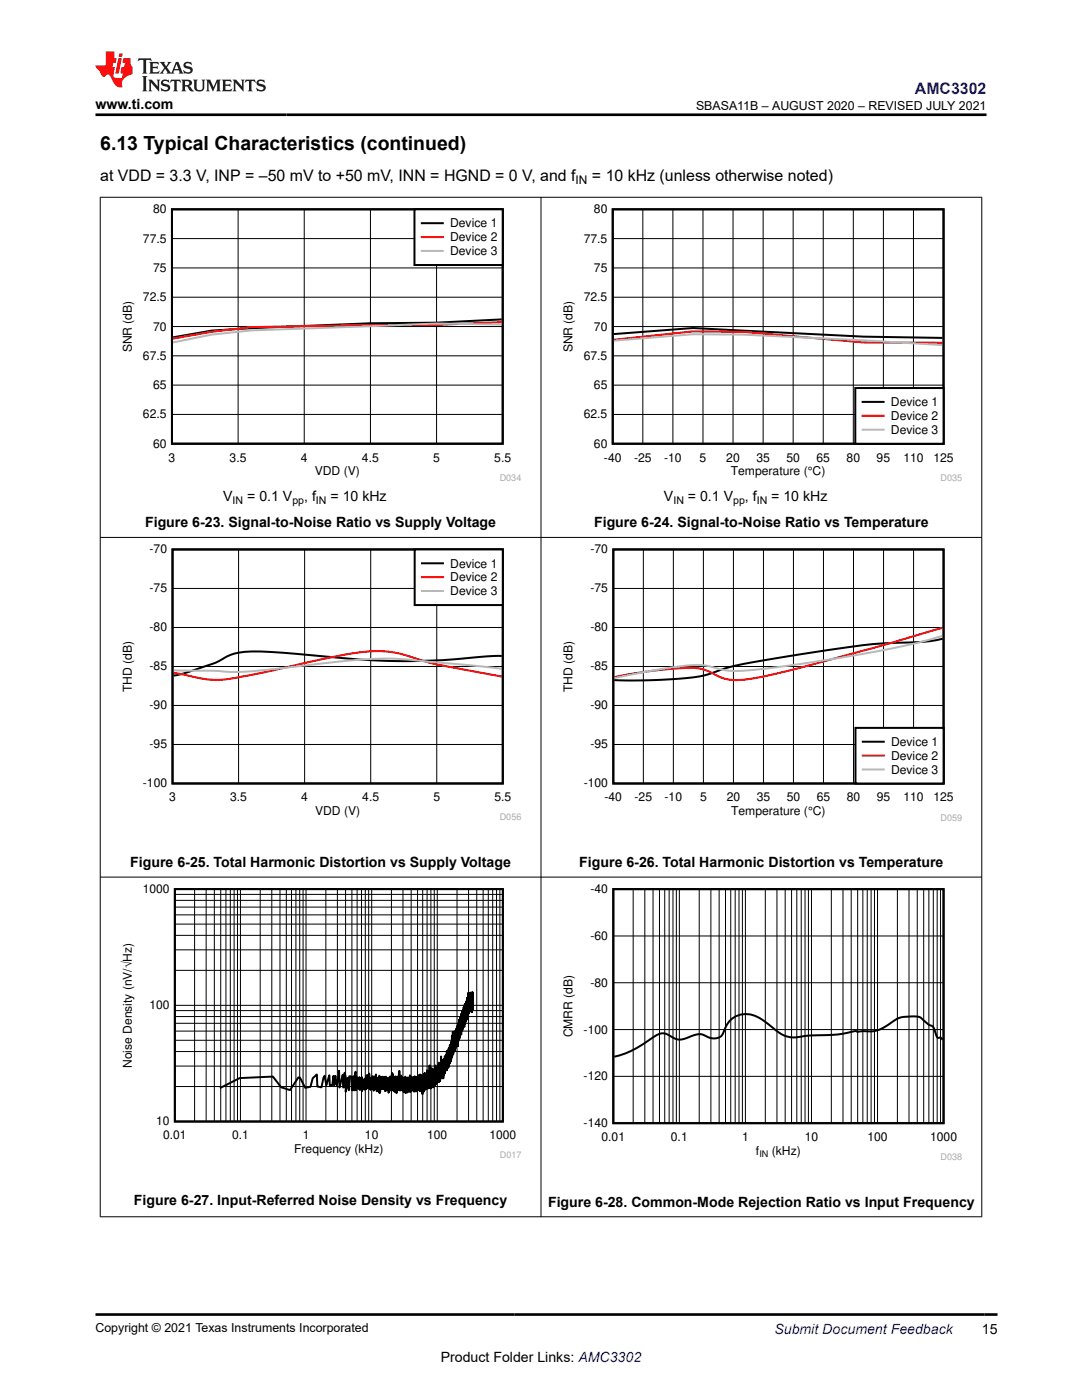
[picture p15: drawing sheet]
<svg xmlns="http://www.w3.org/2000/svg" width="216mm" height="279mm" viewBox="0 0 216 279" stroke-linecap="round" stroke-linejoin="round" font-family="sans-serif">
<defs><g id="words">
<text font-size="3.9" x="20" y="29.9">6.13 Typical Characteristics (continued)</text>
<text font-size="3.2" fill="#00f" x="182.6" y="18.7">AMC3302</text>
<g font-size="3.2">
<text x="20" y="36.1">at VDD = 3.3 V, INP = –50 mV to +50 mV, INN = HGND = 0 V, and f</text>
<text x="118.1" y="36.1">= 10 kHz (unless otherwise noted)</text>
</g>
<g font-size="2.8">
<text x="19" y="21.8">www.ti.com</text>
<text x="44.5" y="100">V</text>
<text x="49.3" y="100">= 0.1 V</text>
<text x="60.7" y="100">, f</text>
<text x="65.9" y="100">= 10 kHz</text>
<text x="132.5" y="100">V</text>
<text x="137.3" y="100">= 0.1 V</text>
<text x="148.6" y="100">, f</text>
<text x="153.9" y="100">= 10 kHz</text>
<text x="29" y="105.2">Figure 6-23. Signal-to-Noise Ratio vs Supply Voltage</text>
<text x="118.5" y="105.3">Figure 6-24. Signal-to-Noise Ratio vs Temperature</text>
<text x="26" y="173">Figure 6-25. Total Harmonic Distortion vs Supply Voltage</text>
<text x="115.6" y="173">Figure 6-26. Total Harmonic Distortion vs Temperature</text>
<text x="26.7" y="240.5">Figure 6-27. Input-Referred Noise Density vs Frequency</text>
<text x="109.4" y="240.8">Figure 6-28. Common-Mode Rejection Ratio vs Input Frequency</text>
<text x="195.9" y="266.1">15</text>
<text x="87.9" y="271.7">Product Folder Links: AMC3302</text>
</g>
<text font-size="2.8" fill="#00f" x="154.5" y="266.2">Submit Document Feedback</text>
<g font-size="2.5">
<text x="138.9" y="21.9">SBASA11B – AUGUST 2020 – REVISED JULY 2021</text>
<text x="19" y="265.9">Copyright © 2021 Texas Instruments Incorporated</text>
</g>
<g font-size="2.4">
<text x="114.9" y="36.7">IN</text>
<text x="30.6" y="42.6">80</text>
<text x="89.8" y="45.4">Device 1</text>
<text x="118.5" y="42.6">80</text>
<text x="28.5" y="48.4">77.5</text>
<text x="89.8" y="48.2">Device 2</text>
<text x="89.8" y="50.9">Device 3</text>
<text x="116.5" y="48.4">77.5</text>
<text x="30.6" y="54.3">75</text>
<text x="118.5" y="54.3">75</text>
<text x="28.5" y="60.1">72.5</text>
<text x="30.6" y="66">70</text>
<text x="116.5" y="60.1">72.5</text>
<text x="118.5" y="66">70</text>
<text x="26.3" y="70.3" transform="rotate(-90 26.3 70.3)">SNR (dB)</text>
<text x="28.5" y="71.8">67.5</text>
<text x="114.2" y="70.3" transform="rotate(-90 114.2 70.3)">SNR (dB)</text>
<text x="116.5" y="71.8">67.5</text>
<text x="30.6" y="77.6">65</text>
<text x="118.5" y="77.7">65</text>
<text x="28.5" y="83.5">62.5</text>
<text x="116.5" y="83.5">62.5</text>
<text x="177.8" y="81.1">Device 1</text>
<text x="177.8" y="83.8">Device 2</text>
<text x="30.6" y="89.3">60</text>
<text x="118.5" y="89.4">60</text>
<text x="177.8" y="86.6">Device 3</text>
<text x="33.6" y="92.1">3</text>
<text x="45.8" y="92.1">3.5</text>
<text x="60" y="92.1">4</text>
<text x="62.8" y="94.9">VDD (V)</text>
<text x="72.2" y="92.1">4.5</text>
<text x="86.4" y="92.1">5</text>
<text x="98.6" y="92.1">5.5</text>
<text x="120.5" y="92.1">-40</text>
<text x="126.5" y="92.1">-25</text>
<text x="132.5" y="92.1">-10</text>
<text x="139.6" y="92.1">5</text>
<text x="144.9" y="92.1">20</text>
<text x="145.8" y="94.9">Temperature (°C)</text>
<text x="150.9" y="92.1">35</text>
<text x="156.9" y="92.1">50</text>
<text x="162.9" y="92.1">65</text>
<text x="168.9" y="92.1">80</text>
<text x="174.9" y="92.1">95</text>
<text x="180.3" y="92.1">110</text>
<text x="186.3" y="92.1">125</text>
<text x="29.9" y="110.4">-70</text>
<text x="89.9" y="113.3">Device 1</text>
<text x="117.8" y="110.4">-70</text>
<text x="29.9" y="118.2">-75</text>
<text x="89.9" y="116">Device 2</text>
<text x="89.9" y="118.8">Device 3</text>
<text x="117.8" y="118.2">-75</text>
<text x="29.9" y="126">-80</text>
<text x="117.8" y="126">-80</text>
<text x="29.9" y="133.8">-85</text>
<text x="117.8" y="133.8">-85</text>
<text x="26.3" y="138.1" transform="rotate(-90 26.3 138.1)">THD (dB)</text>
<text x="29.9" y="141.6">-90</text>
<text x="114.2" y="138.1" transform="rotate(-90 114.2 138.1)">THD (dB)</text>
<text x="117.8" y="141.6">-90</text>
<text x="29.9" y="149.4">-95</text>
<text x="117.8" y="149.4">-95</text>
<text x="177.8" y="148.9">Device 1</text>
<text x="177.8" y="151.6">Device 2</text>
<text x="177.8" y="154.4">Device 3</text>
<text x="28.5" y="157.2">-100</text>
<text x="33.8" y="159.9">3</text>
<text x="45.9" y="159.9">3.5</text>
<text x="60.1" y="159.9">4</text>
<text x="72.3" y="159.9">4.5</text>
<text x="86.5" y="159.9">5</text>
<text x="98.6" y="159.9">5.5</text>
<text x="116.5" y="157.2">-100</text>
<text x="120.6" y="159.9">-40</text>
<text x="126.6" y="159.9">-25</text>
<text x="132.6" y="159.9">-10</text>
<text x="139.7" y="159.9">5</text>
<text x="145" y="159.9">20</text>
<text x="151" y="159.9">35</text>
<text x="157" y="159.9">50</text>
<text x="163" y="159.9">65</text>
<text x="169" y="159.9">80</text>
<text x="175" y="159.9">95</text>
<text x="180.3" y="159.9">110</text>
<text x="186.3" y="159.9">125</text>
<text x="62.9" y="162.7">VDD (V)</text>
<text x="145.9" y="162.7">Temperature (°C)</text>
<text x="28.5" y="178.2">1000</text>
<text x="117.8" y="178.2">-40</text>
<text x="117.8" y="187.6">-60</text>
<text x="117.8" y="196.9">-80</text>
<text x="29.8" y="201.4">100</text>
<text x="114.2" y="207" transform="rotate(-90 114.2 207)">CMRR (dB)</text>
<text x="116.5" y="206.3">-100</text>
<text x="26.3" y="213.1" transform="rotate(-90 26.3 213.1)">Noise Density (nV/óHz)</text>
<text x="116.5" y="215.6">-120</text>
<text x="31.2" y="224.6">10</text>
<text x="32.5" y="227.4">0.01</text>
<text x="46.3" y="227.4">0.1</text>
<text x="60.4" y="227.4">1</text>
<text x="72.8" y="227.4">10</text>
<text x="85.3" y="227.4">100</text>
<text x="97.7" y="227.4">1000</text>
<text x="116.5" y="224.9">-140</text>
<text x="120" y="227.7">0.01</text>
<text x="133.9" y="227.7">0.1</text>
<text x="148.1" y="227.7">1</text>
<text x="160.6" y="227.7">10</text>
<text x="173.1" y="227.7">100</text>
<text x="185.6" y="227.7">1000</text>
<text x="58.7" y="230.1">Frequency (kHz)</text>
<text x="150.8" y="230.5">f</text>
<text x="154" y="230.5">(kHz)</text>
</g>
<g font-size="2.1">
<text x="46.4" y="100.6">IN</text>
<text x="58.3" y="100.6">pp</text>
<text x="63" y="100.6">IN</text>
<text x="134.4" y="100.6">IN</text>
<text x="146.3" y="100.6">pp</text>
<text x="151" y="100.6">IN</text>
</g>
<g font-size="1.8" fill="#a8a8a8">
<text x="99.7" y="95.9">D034</text>
<text x="187.7" y="96">D035</text>
<text x="99.7" y="163.7">D056</text>
<text x="187.7" y="163.8">D059</text>
<text x="99.7" y="231.2">D017</text>
<text x="187.7" y="231.5">D038</text>
</g>
<text font-size="1.8" x="151.5" y="230.9">IN</text>
</g></defs>
<path d="M34.3 41.8h66v46.8h-66zM100.1 63.7l-13 .7-13.2 .1-23.8 1-7.9 .5-7.7 1.3" fill="none" stroke="#000" stroke-width=".4"/>
<path d="M34.3 59.3h66M34.3 53.5h66M34.3 47.6h66M47.5 41.8v46.8M60.7 41.8v46.8M73.9 41.8v46.8M87.1 41.8v46.8M34.3 76.9h66M34.3 71h66M34.3 65.2h66M34.3 82.7h66" fill="none" stroke="#000" stroke-width=".2"/>
<path d="M100.1 64.3l-13 .5-13.2 .1-23.8 .4-7.9 .9-7.7 1.4" fill="none" stroke="#f00" stroke-width=".4"/>
<path d="M100.1 64.8l-13-.2-37 1.3-7.9 .9-7.7 1.5" fill="none" stroke="#b8b8b8" stroke-width=".4"/>
<path d="M82.7 41.8h17.6v11.1h-17.6z" fill-rule="evenodd" fill="#fff"/>
<path d="M82.7 41.8h17.6v11.1h-17.6zM84.2 44.5h4.2M122.3 41.8h66v46.8h-66zM122.5 66.7l15.8-1.2 34 1.7 15.8 .2" fill="none" stroke="#000" stroke-width=".4"/>
<path d="M84.2 47.3h4.2M122.5 67.8l15.8-1.7 10 .1 24 2.1 15.8 .1" fill="none" stroke="#f00" stroke-width=".4"/>
<path d="M84.2 50.1h4.2M122.5 68l15.8-1.3 10 .1 24 1.1 15.8 1" fill="none" stroke="#b8b8b8" stroke-width=".4"/>
<g fill="none" stroke="#000" stroke-width=".2">
<path d="M122.3 59.3h66M122.3 53.5h66M122.3 47.6h66M128.3 41.8v46.8M134.3 41.8v46.8M140.3 41.8v46.8M146.3 41.8v46.8M152.3 41.8v46.8M158.3 41.8v46.8M164.3 41.8v46.8M170.3 41.8v46.8M176.3 41.8v46.8"/>
<path d="M182.3 41.8v46.8M122.3 76.9h66M122.3 71h66M122.3 65.2h66M122.3 82.7h66"/>
</g>
<path d="M170.7 77.4h17.6v11.2h-17.6z" fill-rule="evenodd" fill="#fff"/>
<path d="M170.7 77.4h17.6v11.2h-17.6zM172.1 80.2h4.2M34.4 109.7h65.9v46.7h-65.9zM100.1 130.9h-1.7a151.7 151.7 0 0 1-26.4 .7l-2.4-.1a260.2 260.2 0 0 0-19.4-1.5 10.5 10.5 0 0 0-6.5 2l-3 1.1a30.3 30.3 0 0 1-6.1 1.7" fill="none" stroke="#000" stroke-width=".4"/>
<path d="M172.1 83h4.2M34.6 134.3l1.8 .3a20.9 20.9 0 0 0 8.9 1l6.7-1.3a281.8 281.8 0 0 1 20-4.1 22 22 0 0 1 11.5 1.4 100.4 100.4 0 0 0 12.3 2.6l4.3 .8" fill="none" stroke="#f00" stroke-width=".4"/>
<path d="M172.1 85.8h4.2M100.1 133.5l-14.2-1.4a65.8 65.8 0 0 0-18.8 0l-2.6 .3a196.9 196.9 0 0 1-17.8 1.7l-3.6-.2-8.5-.1" fill="none" stroke="#b8b8b8" stroke-width=".4"/>
<path d="M34.4 117.4h65.9M47.6 109.7v46.7M60.8 109.7v46.7M74 109.7v46.7M87.1 109.7v46.7M34.4 133h65.9M34.4 125.2h65.9M34.4 148.6h65.9M34.4 140.8h65.9" fill="none" stroke="#000" stroke-width=".2"/>
<path d="M82.7 109.7h17.6v11.1h-17.6z" fill-rule="evenodd" fill="#fff"/>
<path d="M82.7 109.7h17.6v11.1h-17.6zM84.2 112.4h4.2M122.4 109.7h65.9v46.7h-65.9zM188.1 127.5a42.9 42.9 0 0 1-10.2 .8 180.3 180.3 0 0 0-20.6 2.7l-4.9 .8a52.7 52.7 0 0 0-11.9 3 95 95 0 0 1-17.9 .9" fill="none" stroke="#000" stroke-width=".4"/>
<path d="M84.2 115.2h4.2M188.1 125.3a635.3 635.3 0 0 1-35.7 9.7 17.8 17.8 0 0 1-7.9 .4l-1.6-.7a8.9 8.9 0 0 0-5.9-1.4 88.6 88.6 0 0 0-14.4 1.9" fill="none" stroke="#f00" stroke-width=".4"/>
<path d="M84.2 117.9h4.2M188.1 126.9a177 177 0 0 1-25.5 5.2l-10.2 1.4a30.6 30.6 0 0 1-7.9 .2l-.9-.1a14.5 14.5 0 0 0-8.2-.6l-5.3 .8-7.5 1.5" fill="none" stroke="#b8b8b8" stroke-width=".4"/>
<g fill="none" stroke="#000" stroke-width=".2">
<path d="M122.4 117.4h65.9M128.4 109.7v46.7M134.4 109.7v46.7M140.4 109.7v46.7M146.3 109.7v46.7M152.3 109.7v46.7M158.3 109.7v46.7M164.3 109.7v46.7M170.3 109.7v46.7M176.3 109.7v46.7M182.3 109.7v46.7M122.4 133h65.9"/>
<path d="M122.4 125.2h65.9M122.4 148.6h65.9M122.4 140.8h65.9"/>
</g>
<path d="M170.7 145.3h17.6v11.1h-17.6z" fill-rule="evenodd" fill="#fff"/>
<path d="M170.7 145.3h17.6v11.1h-17.6zM172.2 148h4.1M122.4 177.4h65.9v46.8h-65.9zM188.1 207.5l-.4-.4h-.2a.39 .39 0 0 1-.5 0 .39 .39 0 0 1-.1-.4l-.3-.7a1.65 1.65 0 0 0-1.3-1.6l-1.8-1.4-1.2-.2a7 7 0 0 0-5.4 1.9 7.8 7.8 0 0 1-5.1 1.1l-.7 .1-.4-.1a28 28 0 0 1-8.8 .8l-.6 .1a10.3 10.3 0 0 1-4.6 .1l-1.4-.8-2.2-1.7a6 6 0 0 0-6.2-1.5 5.5 5.5 0 0 0-2.7 3.5 2.45 2.45 0 0 1-3.3 .5 3.7 3.7 0 0 0-3.8 .3 3.1 3.1 0 0 1-3.5-.4l-.3-.2a2.41 2.41 0 0 0-2.9 .5 21.2 21.2 0 0 1-7.8 3.9" fill="none" stroke="#000" stroke-width=".4"/>
<path d="M172.2 150.8h4.1" fill="none" stroke="#f00" stroke-width=".4"/>
<path d="M172.2 153.6h4.1" fill="none" stroke="#b8b8b8" stroke-width=".4"/>
<path d="M34.9 177.4h65.4v46.4h-65.4zM94.3 200.7v-1.8v2.4v-3.1v3.3v-3.5l-.1 4v-3.8l-.1 3.5v-3.3v3.2v-3.4l-.1 3.4-.1-3.5v3.6l-.1-3.3v3.3v-3l-.1 3.2v-3.3v3.2v-3v2.9v-2.8l-.1 3v-3l-.1 3v-2.6v2.7v-3v3.2v-3.2v3v-3.9v4.3l-.1-3.5v3.5l-.1-3.1-.1 3.2v-3.3l-.1 3.7v-2.9v2.9v-2.6v3.3l-.1-3.7-.1 4v-3.5l-.1 3.2v-2.9v3.6v-3.6l-.1 3.6v-3.8v3.2v-2.7l-.1 3.9v-3.9l-.1 3.8v-3.7v3.8v-3.4v3.1v-3l-.2 3.1v-2.6v3v-3.2v3.5v-3.3v2.9l-.1-2.7v3.4v-3.6l-.1 3.5-.1-2.9v3.8v-3.6l-.1 3.2-.1-2.8v3.2v-3.2v3.5l-.1-3.3-.1 3.8v-3.4v3.3v-3.2v3.4l-.1-3.2-.1 3.7v-3.6v4.4l-.1-4v3v-2.7v3v-3.1v3v-2.1v2.4l-.1-3.1-.1 3.7v-3.6v3.5v-3.1l-.1 3.6-.1-3.1-.1 3v-2.9v3.4l-.1-3.8v3.8v-3.1l-.1 3v-2.5v2.7v-3l-.2 3.7v-4.5l-.1 4.3v-2.8l-.1 3.2v-2.4v2.7v-4.2l-.1 4.3v-3.1l-.1 3.5v-3.3v2.7v-2.3v2.5v-2.6l-.1 3.4v-2.9l-.1 3.1v-3.2v3.4v-3.6l-.1 3.7-.1-3v3.4l-.1-3.5v3.8v-3.4v3.1l-.1-2.9v3.1l-.1-3.1v3v-2.4v1.8v-1.6v2.4v-2.8v3.1l-.1-3.6-.1 3.9v-3.1v2.9v-2.8v3v-3.1v3v-2.8l-.1 2.8v-2.8v2.7l-.1-2.5-.1 2.9v-2.6v2.6v-3l-.1 3.5v-2.8v2.8l-.1-2.9v3.1l-.1-2.7v2.7v-3v3.7v-3.7l-.1 3.2v-3l-.1 3.1-.1-2.6v2.2v-2v2.8v-3.3l-.1 3.2v-2.9l-.1 3v-4.4v4.1v-2.2v2.5l-.1-2.5v2.5v-2.8v2.9l-.1-3v3.4v-2.8v2.6l-.1-3v3.3l-.1-3.4v3.3v-2.7v2.1v-3l-.1 3.9v-3.5v3.5l-.1-2.9v2.8v-2.5v2.6l-.1-2.8v2.7v-2.6l-.1 2.3v-2.4l-.1 3.1v-3.1l-.1 3.1v-2.7l-.1 2.7v-3.7l-.1 3.8v-2.6l-.1 2.8v-2.8l-.1 2.6v-2.4v2.6l-.1-3.2v3.6l-.1-3.2v2.6v-2.3v2.4v-2.7v2.7l-.1-2.6-.1 2.9-.1-3.6v3.8l-.1-2.8-.1 3v-2.9v2.8l-.1-3.1v3.1l-.1-4.5v4.3v-2.8v2.5l-.1-1.9v2.1v-2.2v2.2v-2.3l-.1 2.5v-3.2l-.2 3.5-.1-3.7v3.6l-.1-2.7v2.7l-.1-2.6-.1 2.9-.1-3.2v2.6v-2.7l-.1 2.2v-2.3v3.1l-.1-2.7v3.3l-.1-3.1v2.7l-.1-2.6v2.6v-2.5l-.1 2.7v-2.3v3.1l-.1-3.8v2.5l-.1-2.4v3l-.1-2.8v2.4v-2.3l-.1 2.7-.1-3.3v3.3v-2.8l-.1 2.4v-2.4v2.7l-.1-3.1-.1 2.9v-2.6v2.2l-.1-1.9v2.4v-2.4v2.5l-.1-2.8-.1 2.8v-2.6l-.1 2.5v-2.4v2.4l-.1-2.2v2.5v-2.7v2.3l-.1-2.4v2.4v-2.4l-.1 2.7v-2.6v2.7l-.1-3-.1 3.1v-2.8l-.1 2.4v-2.5v2l-.1-1.7v2.4v-2.1v-.2l-.1 2.2v-2.5l-.1 2.5v-2.4v2.3l-.1-2.5v2.6l-.1-2.5-.1 2.3v-2.1v1.9v-2v2.7l-.1-3.3v2.7l-.1-2.3-.1 2.8v-2.8l-.1 2.6v-2.4v2.5l-.1-2.6-.1 2.4v-2.1v2.6l-.1-3-.1 2.9v-2.8l-.1 2.5v-2.1l-.1 2.7v-3.3l-.1 2.8-.1-2.5v2.2v-2.2l-.1 2.2v-1.9l-.1 2.5v-2.8l-.1 2.2v-2v2.1l-.1-2.6v2.3l-.1-1.8-.1 2.2-.1-3v2.7v-2l-.1 2.2v-2.7l-.1 2.8-.1-2.7v2.1v-3.3v3.2l-.1-2.8-.1 3.4v-2.7v2.5l-.1-2.2v1.9l-.1-2.1v2.7l-.1-2.6-.1 3.2v-3.3v2.2l-.1-2.1v2.5l-.1-2.6v3.1l-.1-2.8-.1 2.6-.1-2.7v-.1v2.4l-.2-2.5v2.7l-.1-3.5-.1 2.5v-2.1l-.1 2.9v-2.1l-.1 1.7-.1-1.8v2.3l-.1-2.6v2.7v-2.8l-.1 2.7-.1-2.4-.1 3v-2.7l-.1-.1v1.7v-1.9l-.1 .1-.1 2.3-.1-2.2-.1 2.4v-2.8l-.1 2.9v-2.9l-.1 2.7-.1-.4v-1.9v1.7l-.2 .2v-2.2l-.1 2.2v-2.2v2.2l-.1-2.2v2.1v-2.2l-.1 2.4-.1-2.2-.1 2.1v-2.2l-.2 3.1-.1-3.4-.1 3.4v-3.1l-.1 2.3-.1-2.1-.1 2.4-.1-2.6v2.8l-.1-2.5v2l-.1-2.9v2.6l-.1-2.2-.1 2.1-.1-1.6v1.9l-.1 .5-.1-2.6-.1 2.1v-2.4l-.1 2.4-.1-2.2v.3l-.1 2.1-.2-2.2v2.3l-.2-3.2-.1 2.8-.2-2.5v2.5l-.2-2.5-.1 2.8v-2.7l-.2 2.8-.2-2.2v2.1l-.2-1.9-.1 1.6v-1.7l-.2 2.4v-2.8l-.3 2.5-.1-2.4-.1 2.3v-2.4l-.2 2-.2-1.8-.2 2.2v-2.6v2.8l-.1-3.7-.2 .9-.1 2.8-.2-2.8-.1 2.8h-.2l-.1-2.8h-.4l-.1 2.8-.2-2.5-.4 2.8v-3l-.2-.8-.1 2.9h-.2l-.1-2.5-.7 2.5v-3.3l-.1 .9-.4 2-.3-1.9-.2 1.9-.2-1.9-.2 1.9h-.5l-.1-2-.6 2-.3-1.9-.2 .4-.5 1.9-.8-.2-.1-2.4-.8 .8-.4 1.7-1.1 .2-1.1-2.1h-.3l-1.6 2.6-1.8-.6-1.6-2.1-6.7 .3-3.9 2" fill="none" stroke="#000" stroke-width=".39"/>
<g fill="none" stroke="#000" stroke-width=".2">
<path d="M19.9 39.4h176.1M20 39.3v203.6M107.9 39.3v203.6M195.9 39.3v203.6M19.9 107.3h176.1M19.9 175h176.1M34.9 179.7h65.4M34.9 178.5h65.4M38.8 177.4v46.4M41.1 177.4v46.4M42.8 177.4v46.4M44 177.4v46.4"/>
<path d="M45.1 177.4v46.4M46 177.4v46.4M46.7 177.4v46.4M47.4 177.4v46.4M48 177.4v46.4M51.9 177.4v46.4M54.2 177.4v46.4M55.9 177.4v46.4M57.1 177.4v46.4M58.2 177.4v46.4M59 177.4v46.4M59.8 177.4v46.4"/>
<path d="M60.5 177.4v46.4M61.1 177.4v46.4M65 177.4v46.4M67.3 177.4v46.4M69 177.4v46.4M70.2 177.4v46.4M71.3 177.4v46.4M72.1 177.4v46.4M72.9 177.4v46.4M73.6 177.4v46.4M74.2 177.4v46.4M78.1 177.4v46.4"/>
<path d="M80.4 177.4v46.4M82 177.4v46.4M83.3 177.4v46.4M84.3 177.4v46.4M85.2 177.4v46.4M86 177.4v46.4M86.7 177.4v46.4M87.3 177.4v46.4M91.2 177.4v46.4M93.5 177.4v46.4M95.1 177.4v46.4M96.4 177.4v46.4"/>
<path d="M97.4 177.4v46.4M98.3 177.4v46.4M99.1 177.4v46.4M99.7 177.4v46.4M126.3 177.4v46.8M128.7 177.4v46.8M130.3 177.4v46.8M131.6 177.4v46.8M132.6 177.4v46.8M133.5 177.4v46.8M134.3 177.4v46.8M135 177.4v46.8"/>
<path d="M135.6 177.4v46.8M139.5 177.4v46.8M141.8 177.4v46.8M143.5 177.4v46.8M144.8 177.4v46.8M145.8 177.4v46.8M146.7 177.4v46.8M147.5 177.4v46.8M148.1 177.4v46.8M148.7 177.4v46.8M152.7 177.4v46.8M155 177.4v46.8"/>
<path d="M156.7 177.4v46.8M157.9 177.4v46.8M159 177.4v46.8M159.9 177.4v46.8M160.6 177.4v46.8M161.3 177.4v46.8M161.9 177.4v46.8M165.9 177.4v46.8M168.2 177.4v46.8M169.8 177.4v46.8M171.1 177.4v46.8M172.2 177.4v46.8"/>
<path d="M173 177.4v46.8M173.8 177.4v46.8M174.5 177.4v46.8M175.1 177.4v46.8M179.1 177.4v46.8M181.4 177.4v46.8M183 177.4v46.8M184.3 177.4v46.8M185.3 177.4v46.8M186.2 177.4v46.8M187 177.4v46.8M187.7 177.4v46.8"/>
<path d="M34.9 193.7h65.4M34.9 189.6h65.4M34.9 186.7h65.4M34.9 184.4h65.4M34.9 182.6h65.4M34.9 181h65.4M122.4 196.1h65.9M122.4 186.8h65.9M34.9 216.8h65.4M34.9 212.8h65.4M34.9 209.9h65.4M34.9 207.6h65.4"/>
<path d="M34.9 205.8h65.4M34.9 204.2h65.4M34.9 202.9h65.4M34.9 201.7h65.4M34.9 200.6h65.4M122.4 214.8h65.9M122.4 205.5h65.9M19.9 242.8h176.1"/>
</g>
<path d="M27.7 11.6l-.2 .6 .5-.2h.6v.1v2.2l-.2 .4h1l-.2-.4v-2.2v-.1h.5l.5 .2-.1-.6zM29.8 12.4l.2 .3v1.6l-.2 .4h1.9l.1-.6a1.08 1.08 0 0 1-1.3 .2v-.7h.6l.4 .2v-.7l-.4 .2h-.6v-.5l.2-.2a1 1 0 0 1 1 .3l-.1-.5zM31.8 12.4l1 1.1-1 1.2h.9l-.2-.2 .4-.8 .5 .8-.2 .2h1.6l-.2-.2 .1-.5h1l.1 .5-.1 .2h.9l-.2-.4-.8-1.9h-.5l-1 2.1-.8-1.1 .9-1h-.8l.2 .2-.5 .6-.3-.6 .1-.2zM35.2 12.8l.4 1h-.8zM36.8 12.5a.65 .65 0 0 0-.2 .7 .65 .65 0 0 0 .6 .5l.7 .1 .1 .3a.79 .79 0 0 1-.7 .4 .79 .79 0 0 1-.7-.5l.1 .7 .2-.1a.93 .93 0 0 0 1.1 0 .93 .93 0 0 0 .4-.9 1.46 1.46 0 0 0-1.2-.6l-.1-.3a1.09 1.09 0 0 1 1.2 .2l-.2-.6-.1 .1-.6-.2zM28.4 15.2l.2 .4v2.2l-.2 .4h1l-.2-.4v-2.2l.2-.4zM29.6 15.9l.2 .4v1.5l-.2 .4h.8l-.3-.4v-1.3l1.7 1.8v-2l.2-.4h-.8l.2 .2 .1 1.1-1.2-1.3zM32.3 16a.65 .65 0 0 0-.2 .8 .65 .65 0 0 0 .7 .4l.6 .2 .1 .2a.79 .79 0 0 1-.7 .4 .79 .79 0 0 1-.7-.5l.1 .7 .2-.1a.93 .93 0 0 0 1.1 .1 .93 .93 0 0 0 .4-1 1.46 1.46 0 0 0-1.2-.5l-.1-.4a1.09 1.09 0 0 1 1.2 .2l-.2-.6-.1 .1-.6-.1zM34.1 15.9l-.1 .6a.63 .63 0 0 1 .7-.3l.1 1.6-.3 .4h1l-.2-.4v-1.6a.66 .66 0 0 1 .8 .3l-.1-.6zM36.2 15.9l.2 .4v1.5l-.2 .4h.9l-.2-.2v-.7h.5l.1 .2a.79 .79 0 0 0 1.2 .6l-1-.9a.61 .61 0 0 0 .6-.6 .61 .61 0 0 0-.5-.7zM36.9 16.2h.2a.47 .47 0 0 1 .5 .1 .47 .47 0 0 1 .1 .5l-.2 .1-.6 .1zM38.5 15.9l.2 .2a2.27 2.27 0 0 0 .4 2 1.04 1.04 0 0 0 1.7-.7v-1.3l.2-.2h-.8l.2 .4v1.1a.6 .6 0 0 1-.6 .6 .6 .6 0 0 1-.6-.6v-1.1l.3-.4zM41.1 15.9l.2 .4v1.5l-.2 .4h.7l-.2-.4v-1.4l.9 1.9 .8-1.9v1.4l-.2 .4h1l-.3-.4v-1.5l.3-.4h-.8l-.7 1.5-.7-1.5zM44.3 15.9l.2 .4v1.5l-.2 .4h1.9l.1-.6a1.09 1.09 0 0 1-1.3 .2v-.7h.6l.4 .2v-.6l-.4 .2h-.6v-.6l.2-.1a1.01 1.01 0 0 1 1 .3l-.1-.6zM46.4 15.9l.3 .4v1.5l-.3 .4h.8l-.2-.4v-1.3l1.6 1.8v-2l.2-.4h-.7l.2 .2v1.1l-1.2-1.3zM49 15.9l-.1 .6a.63 .63 0 0 1 .8-.3v1.6l-.3 .4h1l-.2-.4v-1.6a.66 .66 0 0 1 .8 .3l-.1-.6zM51.4 16a.65 .65 0 0 0-.2 .8 .65 .65 0 0 0 .6 .4l.6 .2 .2 .2a.79 .79 0 0 1-.8 .4 .79 .79 0 0 1-.6-.5l.1 .7 .2-.1a.93 .93 0 0 0 1 .1 .93 .93 0 0 0 .5-1 1.46 1.46 0 0 0-1.3-.5l-.1-.4a1.09 1.09 0 0 1 1.3 .2l-.2-.6-.2 .1-.5-.1z" fill="#231f20"/>
<path d="M21.1 10.3v2.7h-2.1l.1 .4 .9 1a.95 .95 0 0 0 .9 .9 .59 .59 0 0 1 .6-.4 .59 .59 0 0 1 .5 .3l.4 .8a1.59 1.59 0 0 0 2.1 1.4 1.61 1.61 0 0 1 1-2.3l1-.3-.1-1.5a1.59 1.59 0 0 1-.4-1.7h-1.4l-.2 .9h.5l-.1 .9h-.5l-.2 .9v.3l.4 .1-.2 .9h-.6a.73 .73 0 0 1-1.1-.7l.3-1.5h-.5l.2-.9h.5l.2-.9h-.5v-1.3zM23.6 11.6l-.6 3.1h.7l.6-3.1zM23.8 10.7l-.1 .6h.7l.1-.6z" fill="#ed1c24"/>
<path d="M19 22.9h177.8M19.1 262.3h179.9" fill="none" stroke="#000" stroke-width=".53"/>
<use href="#words"/>
</svg>
